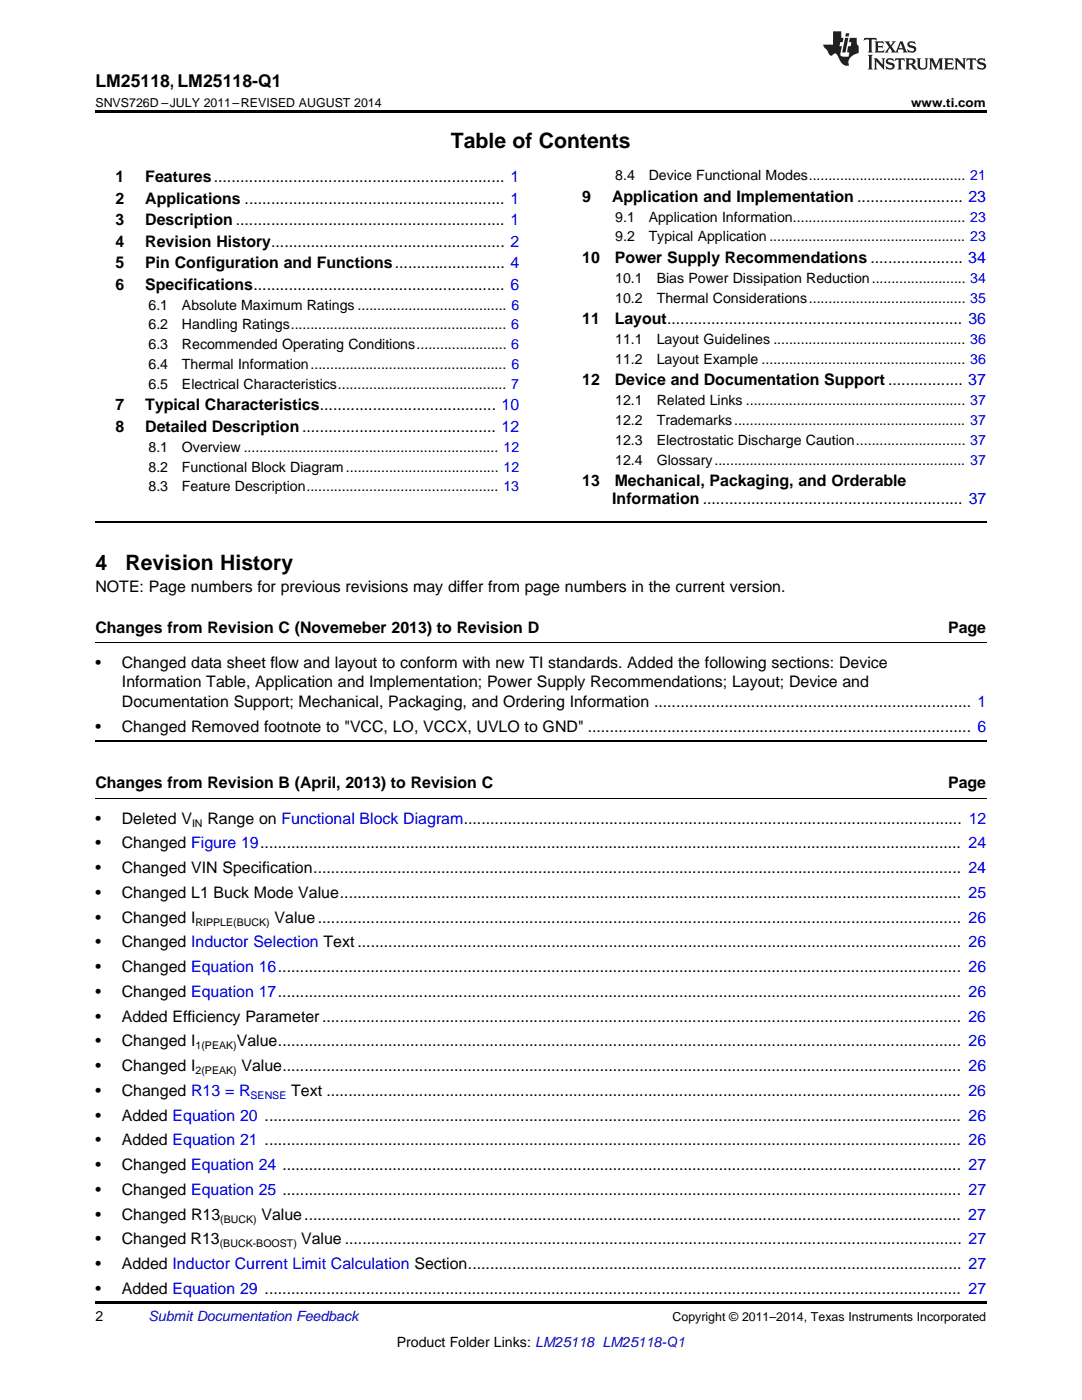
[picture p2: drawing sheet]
<svg xmlns="http://www.w3.org/2000/svg" width="216mm" height="279mm" viewBox="0 0 216 279" stroke-linecap="round" stroke-linejoin="round" font-family="sans-serif">
<defs><g id="words">
<g font-size="4.2">
<text x="90" y="29.6">Table of Contents</text>
<text x="19" y="113.8">4</text>
<text x="25" y="113.8">Revision History</text>
</g>
<text font-size="3.5" x="19" y="17.3">LM25118, LM25118-Q1</text>
<g font-size="3.2">
<text x="23" y="36.3">1</text>
<text x="23" y="40.6">2</text>
<text x="29" y="36.3">Features.................................................................. 1</text>
<text x="29" y="40.6">Applications ........................................................... 1</text>
<text x="116.2" y="40.3">9</text>
<text x="122.1" y="40.3">Application and Implementation ........................ 23</text>
<text x="23" y="44.9">3</text>
<text x="29" y="44.9">Description ............................................................. 1</text>
<text x="23" y="49.2">4</text>
<text x="23" y="53.6">5</text>
<text x="29" y="49.2">Revision History..................................................... 2</text>
<text x="29" y="53.6">Pin Configuration and Functions......................... 4</text>
<text x="116.2" y="52.5">10</text>
<text x="122.7" y="52.5">Power Supply Recommendations ..................... 34</text>
<text x="23" y="57.9">6</text>
<text x="29" y="57.9">Specifications......................................................... 6</text>
<text x="116.2" y="64.7">11</text>
<text x="122.7" y="64.7">Layout................................................................... 36</text>
<text x="116.2" y="76.9">12</text>
<text x="122.7" y="76.9">Device and Documentation Support ................. 37</text>
<text x="23" y="81.9">7</text>
<text x="29" y="81.9">Typical Characteristics........................................ 10</text>
<text x="23" y="86.2">8</text>
<text x="29" y="86.2">Detailed Description............................................ 12</text>
<text x="116.2" y="97">13</text>
<text x="122.2" y="100.5">Information ........................................................... 37</text>
<text x="122.7" y="97">Mechanical, Packaging, and Orderable</text>
<text x="19" y="118.1">NOTE: Page numbers for previous revisions may differ from page numbers in the current version.</text>
<text x="19" y="126.3">Changes from Revision C (Novemeber 2013) to Revision D</text>
<text x="189.2" y="126.3">Page</text>
<text x="19" y="133.3">•</text>
<text x="24.3" y="133.3">Changed data sheet flow and layout to conform with new TI standards. Added the following sections: Device</text>
<text x="24.3" y="137.2">Information Table, Application and Implementation; Power Supply Recommendations; Layout; Device and</text>
<text x="24.3" y="141.1">Documentation Support; Mechanical, Packaging, and Ordering Information ........................................................................ 1</text>
<text x="19" y="146">•</text>
<text x="24.3" y="146">Changed Removed footnote to &quot;VCC, LO, VCCX, UVLO to GND&quot; ....................................................................................... 6</text>
<text x="19" y="157.3">Changes from Revision B (April, 2013) to Revision C</text>
<text x="189.2" y="157.3">Page</text>
<text x="19" y="164.4">•</text>
<text x="24.3" y="164.4">Deleted V</text>
<text x="41.4" y="164.4">Range on Functional Block Diagram................................................................................................................. 12</text>
<text x="19" y="169.3">•</text>
<text x="24.3" y="169.3">Changed Figure 19............................................................................................................................................................... 24</text>
<text x="19" y="174.2">•</text>
<text x="19" y="179.2">•</text>
<text x="24.3" y="174.2">Changed VIN Specification................................................................................................................................................... 24</text>
<text x="24.3" y="179.2">Changed L1 Buck Mode Value............................................................................................................................................. 25</text>
<text x="19" y="184.1">•</text>
<text x="24.3" y="184.1">Changed I</text>
<text x="54.8" y="184.1">Value.................................................................................................................................................. 26</text>
<text x="19" y="189.1">•</text>
<text x="24.3" y="189.1">Changed Inductor Selection Text ......................................................................................................................................... 26</text>
<text x="19" y="194">•</text>
<text x="24.3" y="194">Changed Equation 16........................................................................................................................................................... 26</text>
<text x="19" y="198.9">•</text>
<text x="19" y="203.9">•</text>
<text x="24.3" y="198.9">Changed Equation 17........................................................................................................................................................... 26</text>
<text x="24.3" y="203.9">Added Efficiency Parameter................................................................................................................................................. 26</text>
<text x="19" y="208.8">•</text>
<text x="24.3" y="208.8">Changed I</text>
<text x="47.2" y="208.8">Value........................................................................................................................................................... 26</text>
<text x="19" y="213.7">•</text>
<text x="24.3" y="213.7">Changed I</text>
<text x="48.2" y="213.7">Value.......................................................................................................................................................... 26</text>
<text x="19" y="218.7">•</text>
<text x="24.3" y="218.7">Changed R13 = R</text>
<text x="58.1" y="218.7">Text ................................................................................................................................................ 26</text>
<text x="19" y="223.6">•</text>
<text x="24.3" y="223.6">Added Equation 20 .............................................................................................................................................................. 26</text>
<text x="19" y="228.6">•</text>
<text x="19" y="233.5">•</text>
<text x="24.3" y="228.6">Added Equation 21 .............................................................................................................................................................. 26</text>
<text x="24.3" y="233.5">Changed Equation 24 .......................................................................................................................................................... 27</text>
<text x="19" y="238.4">•</text>
<text x="24.3" y="238.4">Changed Equation 25 .......................................................................................................................................................... 27</text>
<text x="19" y="243.4">•</text>
<text x="24.3" y="243.4">Changed R13</text>
<text x="52.2" y="243.4">Value..................................................................................................................................................... 27</text>
<text x="19" y="248.3">•</text>
<text x="24.3" y="248.3">Changed R13</text>
<text x="60.1" y="248.3">Value ............................................................................................................................................ 27</text>
<text x="19" y="253.3">•</text>
<text x="24.3" y="253.3">Added Inductor Current Limit Calculation Section................................................................................................................ 27</text>
<text x="19" y="258.2">•</text>
<text x="24.3" y="258.2">Added Equation 29 .............................................................................................................................................................. 27</text>
</g>
<g font-size="2.8">
<text x="122.8" y="36">8.4</text>
<text x="129.4" y="36">Device Functional Modes........................................ 21</text>
<text x="122.8" y="44.2">9.1</text>
<text x="129.4" y="44.2">Application Information............................................ 23</text>
<text x="122.8" y="48.2">9.2</text>
<text x="129.4" y="48.2">Typical Application .................................................. 23</text>
<text x="122.8" y="56.4">10.1</text>
<text x="131" y="56.4">Bias Power Dissipation Reduction........................ 34</text>
<text x="29.6" y="61.8">6.1</text>
<text x="29.6" y="65.8">6.2</text>
<text x="36.3" y="61.8">Absolute Maximum Ratings ...................................... 6</text>
<text x="36.3" y="65.8">Handling Ratings....................................................... 6</text>
<text x="122.8" y="60.4">10.2</text>
<text x="131" y="60.4">Thermal Considerations........................................ 35</text>
<text x="29.6" y="69.7">6.3</text>
<text x="36.3" y="69.7">Recommended Operating Conditions....................... 6</text>
<text x="122.8" y="68.7">11.1</text>
<text x="131" y="68.7">Layout Guidelines ................................................. 36</text>
<text x="29.6" y="73.7">6.4</text>
<text x="29.6" y="77.6">6.5</text>
<text x="36.3" y="73.7">Thermal Information.................................................. 6</text>
<text x="36.3" y="77.6">Electrical Characteristics........................................... 7</text>
<text x="122.8" y="72.6">11.2</text>
<text x="131" y="72.6">Layout Example .................................................... 36</text>
<text x="122.8" y="80.9">12.1</text>
<text x="131" y="80.9">Related Links ........................................................ 37</text>
<text x="122.8" y="84.8">12.2</text>
<text x="122.8" y="88.8">12.3</text>
<text x="131" y="84.8">Trademarks........................................................... 37</text>
<text x="131" y="88.8">Electrostatic Discharge Caution............................ 37</text>
<text x="29.6" y="90.2">8.1</text>
<text x="29.6" y="94.1">8.2</text>
<text x="36.3" y="90.2">Overview ................................................................. 12</text>
<text x="36.3" y="94.1">Functional Block Diagram....................................... 12</text>
<text x="122.8" y="92.7">12.4</text>
<text x="131" y="92.7">Glossary................................................................ 37</text>
<text x="29.6" y="98.1">8.3</text>
<text x="36.3" y="98.1">Feature Description................................................. 13</text>
<text x="19" y="263.6">2</text>
<text x="79.2" y="268.9">Product Folder Links: LM25118 LM25118-Q1</text>
</g>
<text font-size="2.8" fill="#0000c8" x="29.6" y="263.6">Submit Documentation Feedback</text>
<g font-size="2.5">
<text x="19" y="21.4">SNVS726D –JULY 2011–REVISED AUGUST 2014</text>
<text x="181.8" y="21.4">www.ti.com</text>
<text x="134.2" y="263.6">Copyright © 2011–2014, Texas Instruments Incorporated</text>
</g>
<g font-size="2.1">
<text x="38.3" y="165">IN</text>
<text x="39" y="184.7">RIPPLE(BUCK)</text>
<text x="39" y="209.4">1(PEAK)</text>
<text x="39" y="214.4">2(PEAK)</text>
<text x="44" y="244">(BUCK)</text>
<text x="43.9" y="249">(BUCK-BOOST)</text>
</g>
<text font-size="2.1" fill="#00f" x="50" y="219.3">SENSE</text>
</g></defs>
<path d="M19 22h177.8v.5h-177.8zM19 259.7h177.8v.5h-177.8z" fill="#000"/>
<path d="M19 128.3h177.8M19 159.4h177.8" fill="none" stroke="#000" stroke-width=".2"/>
<path d="M19 104.2h177.8M19 148h177.8" fill="none" stroke="#000" stroke-width=".35"/>
<g fill="#231f20">
<path d="M172.5 7.6l-.1 .5 .4-.2h.6v.1v2.1l-.2 .4h.9l-.2-.4v-2.1l.1-.1h.5l.5 .2-.2-.5zM174.5 8.3l.2 .3v1.5l-.2 .4h1.8l.2-.6a1.04 1.04 0 0 1-1.3 .2v-.7h.6l.3 .2v-.6l-.3 .2h-.6v-.6l.8-.1 .4 .3-.2-.5zM176.5 8.3l.9 1.1-.9 1.1h.8l-.2-.2 .4-.7 .5 .7-.2 .2h1.5l-.2-.2 .2-.4h.9l.1 .4-.2 .2h1l-.3-.3-.7-1.9h-.5l-.9 2-.8-1 .9-1h-.8l.1 .3-.4 .5-.3-.6 .1-.2zM179.7 8.6l.4 1h-.7zM181.3 8.4a.63 .63 0 0 0-.2 .7 .63 .63 0 0 0 .6 .4l.6 .2 .1 .2a.75 .75 0 0 1-.7 .4 .75 .75 0 0 1-.6-.5l.1 .7 .1-.1a1.11 1.11 0 0 0 1.5-.6 1.13 1.13 0 0 0-1.2-.8l-.1-.4a1.04 1.04 0 0 1 1.2 .2l-.2-.5-.2 .1-.4-.2zM173.2 10.9l.2 .4v2.2l-.2 .4h1l-.3-.4v-2.2l.3-.4zM174.3 11.6l.3 .4v1.5l-.3 .4h.8l-.2-.4v-1.3l1.5 1.7v-1.9l.2-.4h-.7l.2 .4v.9l-1.1-1.3zM177 11.8a.62 .62 0 0 0-.2 .7 .62 .62 0 0 0 .6 .4l.6 .1 .1 .3a.76 .76 0 0 1-.7 .3 .76 .76 0 0 1-.7-.4l.2 .7 .1-.1a1.11 1.11 0 0 0 1.5-.6 1.13 1.13 0 0 0-1.2-.8l-.1-.4a1.04 1.04 0 0 1 1.2 .2l-.2-.6-.2 .1-.5-.1zM178.7 11.6l-.2 .6a.61 .61 0 0 1 .8-.3v1.6l-.2 .4h.9l-.2-.4v-1.6a.63 .63 0 0 1 .7 .3l-.1-.6zM180.6 11.6l.3 .4v1.5l-.3 .4h1l-.2-.2-.1-.8 .6 .2a.76 .76 0 0 0 1.2 .7l-1-1a.58 .58 0 0 0 .6-.5 .58 .58 0 0 0-.5-.6zM181.4 11.9h.1a.45 .45 0 0 1 .5 .1 .45 .45 0 0 1 .1 .5l-.8 .2zM182.9 11.6l.2 .2a2.17 2.17 0 0 0 .3 1.9 .99 .99 0 0 0 1.6-.6v-1.1l.2-.4h-.7l.2 .2a1.92 1.92 0 0 1-.2 1.8 .6 .6 0 0 1-.9-.5v-1.1l.2-.4zM185.4 11.6l.2 .4v1.5l-.2 .4h.7l-.2-.4v-1.4l.8 1.8 .8-1.8v1.4l-.2 .4h.9l-.2-.4v-1.5l.2-.4h-.8l-.6 1.5-.6-1.5zM188.4 11.6l.2 .4v1.5l-.2 .4h1.8l.1-.6a1.04 1.04 0 0 1-1.2 .1v-.6h.5l.4 .2v-.6l-.4 .2h-.5v-.7h.8l.3 .3-.1-.6zM190.5 11.6l.2 .4v1.5l-.2 .4h.7l-.2-.4v-1.3l1.5 1.7v-1.9l.2-.4h-.7l.2 .4v.9l-1.1-1.3zM192.9 11.6l-.1 .6a.61 .61 0 0 1 .7-.3l.1 1.6-.3 .4h1l-.3-.4 .1-1.6a.63 .63 0 0 1 .7 .3l-.1-.6zM195.2 11.8a.62 .62 0 0 0-.2 .7 .62 .62 0 0 0 .6 .4l.6 .1 .1 .3a.76 .76 0 0 1-.7 .3 .76 .76 0 0 1-.6-.4l.1 .7 .1-.1a1.11 1.11 0 0 0 1.6-.6 1.13 1.13 0 0 0-1.3-.8l-.1-.4a1.04 1.04 0 0 1 1.2 .2l-.1-.6-.2 .1-.5-.1z"/>
<path d="M166.2 6.3v2.6h-1.9v.4l.8 .9a.91 .91 0 0 0 1 .8 .56 .56 0 0 1 .5-.3 .56 .56 0 0 1 .5 .3l.4 .8a1.53 1.53 0 0 0 1.9 1.2 1.54 1.54 0 0 1 1-2.1l.9-.3v-1.4a1.52 1.52 0 0 1-.4-1.6h-1.3l-.2 .8h.5l-.2 .8h-.5l-.1 1v.2l.4 .1-.2 .8a1.93 1.93 0 0 1-1.6-.3l.3-1.8h-.5l.2-.8h.4l.2-.8h-.4v-1.3zM168.6 7.6l-.6 2.9h.7l.6-2.9zM168.8 6.6l-.1 .7h.6l.2-.7z"/>
</g>
<use href="#words"/>
</svg>
